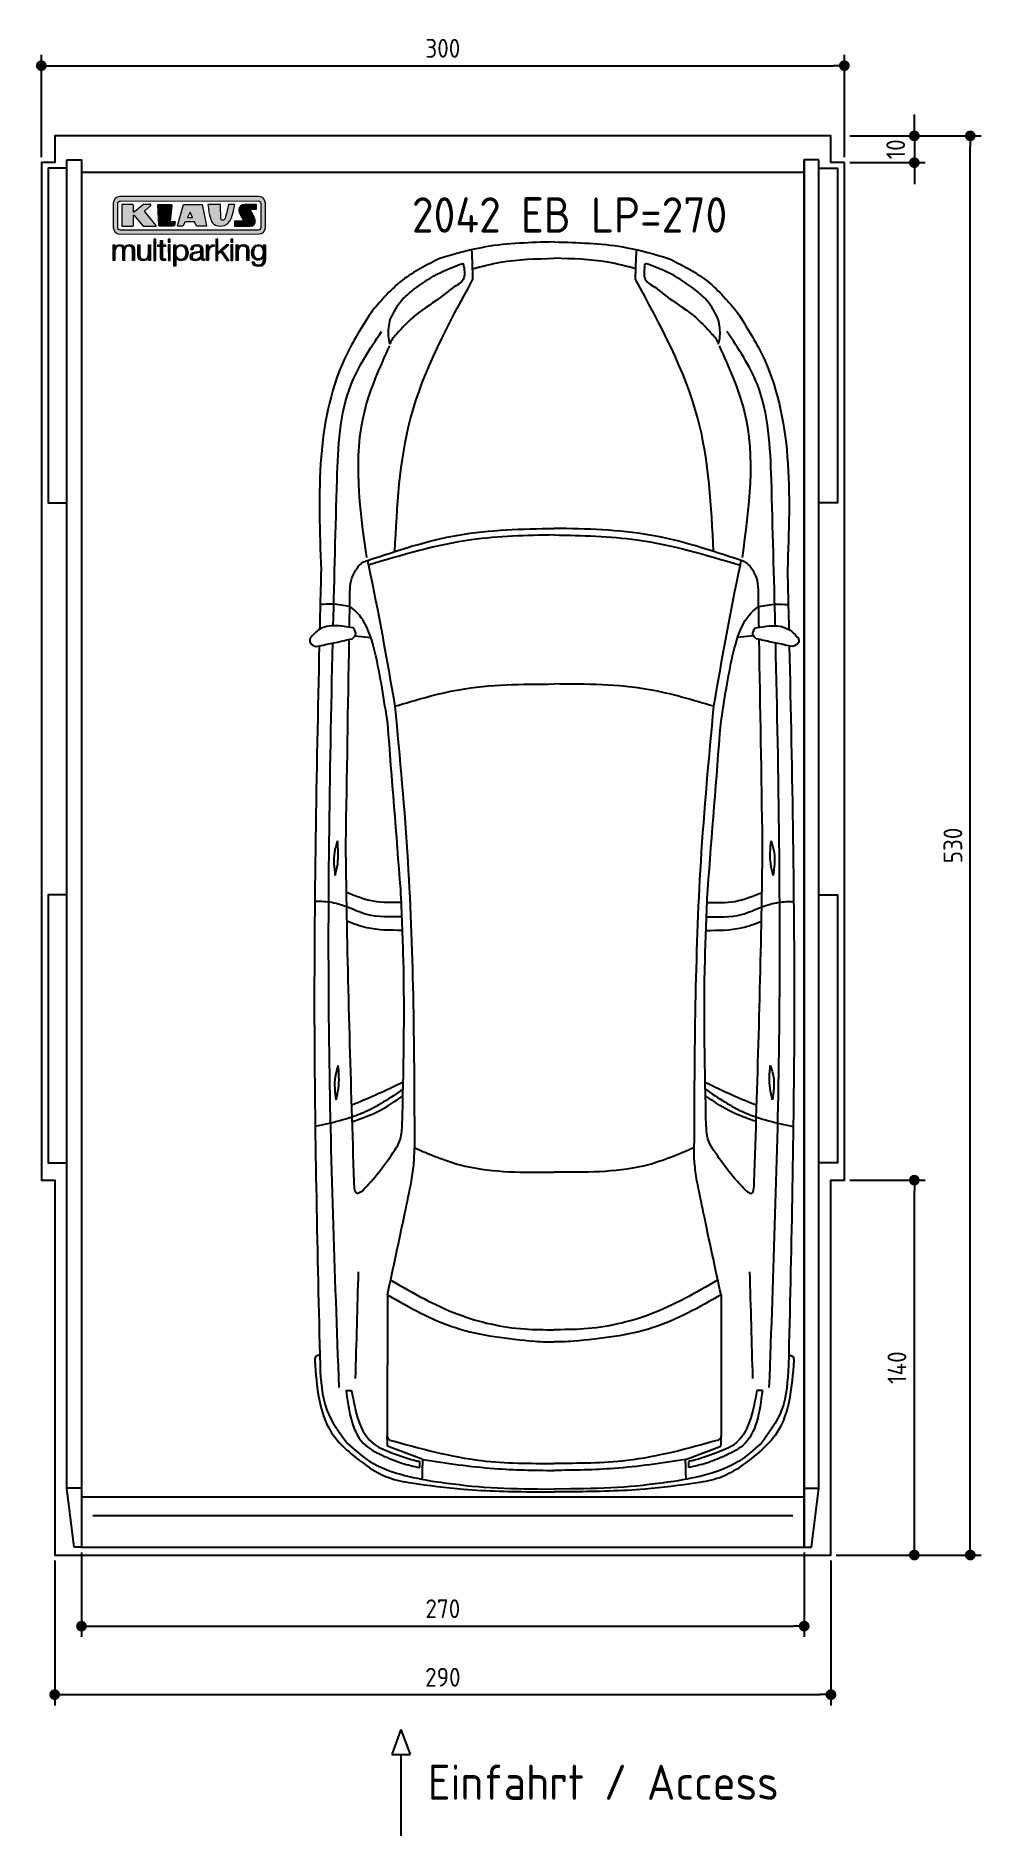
# Model space of a CAD drawing. Header units: millimetres. Extents: x -20 to 3511, y -1049 to 5673.
import ezdxf

# ---------------------------------------------------------------- set-up
doc = ezdxf.new("R2010")
doc.units = ezdxf.units.MM
for name, color, linetype in [('4', 3, 'Continuous'), ('5', 3, 'Continuous'), ('car', 1, 'Continuous'), ('Logo', 7, 'Continuous')]:
    doc.layers.add(name, color=color, linetype=linetype)
doc.styles.get("Standard").update_dxf_attribs({"font": 'ISOCP.SHX'})
doc.dimstyles.new('GEN-ISO', dxfattribs={"dimscale": 20, "dimtxt": 3.5, "dimasz": 2, "dimexe": 2, "dimexo": 1, "dimgap": 1.5, "dimtad": 1, "dimdec": 1, "dimdsep": 46, "dimtxsty": 'Standard', "dimblk": 'PUNKT', "dimcen": 2, "dimclrd": 256, "dimclre": 256, "dimclrt": 2, "dimadec": 0, "dimazin": 0, "dimtp": 0.1, "dimtm": 0.1, "dimtfac": 0.71, "dimtdec": 1, "dimtmove": 2, "dimatfit": 3, "dimldrblk": 'PUNKT', "dimfxl": 0, "dimtolj": 1, "dimarcsym": 0})

msp = doc.modelspace()

# ---------------------------------------------------------------- texts
for s, height, p in [('2042 EB LP=270', 132, (1384.36, 4938.68)), ('Einfahrt / Access', 131.25, (1443.89, -914.18))]:
    msp.add_text(s, height=height).set_placement(p)

# ---------------------------------------------------------------- blocks, each defined once
blk = doc.blocks.new('PUNKT')
at = {"layer": '4', "color": 0, "linetype": 'ByBlock'}
blk.add_line((-0.5, 0), (-1, 0), dxfattribs=at)
at = {"layer": '4', "color": 0, "linetype": 'ByBlock', "const_width": 0.5}
blk.add_lwpolyline([(-0.25, 0, 1), (0.25, 0, 1)], format="xyb", close=True, dxfattribs=at)
blk = doc.blocks.new('*D3')
at = {"layer": '5', "lineweight": -2}
for p, q in [((3020, 5300), (3510.6, 5300)), ((3470.6, 40), (3470.6, 5260)), ((2970, 0), (3510.6, 0))]:
    blk.add_line(p, q, dxfattribs=at)
at = {"layer": 'DEFPOINTS', "color": 0}
for p in [(3000, 5300), (3470.6, 5300), (2950, 0)]:
    blk.add_point(p, dxfattribs=at)
at = {"layer": '5', "lineweight": -2, "xscale": 40, "yscale": 40, "zscale": 40}
for p, rotation in [((3470.6, 5300), 90), ((3470.6, 0), 270)]:
    blk.add_blockref('PUNKT', p, dxfattribs=dict(at, rotation=rotation))
at = {"layer": '5', "color": 2, "insert": (3405.6, 2650), "char_height": 70, "attachment_point": 5, "rotation": 90}
blk.add_mtext('\\A1;530', dxfattribs=at)
blk = doc.blocks.new('*D4')
at = {"layer": '5', "lineweight": -2}
for p, q in [((50, -20), (50, -561.3)), ((2950, -20), (2950, -561.3)), ((90, -521.3), (2910, -521.3))]:
    blk.add_line(p, q, dxfattribs=at)
at = {"layer": 'DEFPOINTS', "color": 0}
for p in [(50, 0), (2950, 0), (2950, -521.3)]:
    blk.add_point(p, dxfattribs=at)
at = {"layer": '5', "lineweight": -2, "xscale": 40, "yscale": 40, "zscale": 40, "rotation": 180}
blk.add_blockref('PUNKT', (50, -521.3), dxfattribs=at)
at = {"layer": '5', "lineweight": -2, "xscale": 40, "yscale": 40, "zscale": 40}
blk.add_blockref('PUNKT', (2950, -521.3), dxfattribs=at)
at = {"layer": '5', "color": 2, "insert": (1500, -456.3), "char_height": 70, "attachment_point": 5}
blk.add_mtext('290', dxfattribs=at)
blk = doc.blocks.new('*D5')
at = {"layer": '5', "lineweight": -2}
for p, q in [((150, 10), (150, -305.5)), ((2850, 10), (2850, -305.5)), ((190, -265.5), (2810, -265.5))]:
    blk.add_line(p, q, dxfattribs=at)
at = {"layer": 'DEFPOINTS', "color": 0}
for p in [(150, 30), (2850, 30), (2850, -265.5)]:
    blk.add_point(p, dxfattribs=at)
at = {"layer": '5', "lineweight": -2, "xscale": 40, "yscale": 40, "zscale": 40, "rotation": 180}
blk.add_blockref('PUNKT', (150, -265.5), dxfattribs=at)
at = {"layer": '5', "lineweight": -2, "xscale": 40, "yscale": 40, "zscale": 40}
blk.add_blockref('PUNKT', (2850, -265.5), dxfattribs=at)
at = {"layer": '5', "color": 2, "insert": (1500, -200.5), "char_height": 70, "attachment_point": 5}
blk.add_mtext('270', dxfattribs=at)
blk = doc.blocks.new('*D6')
at = {"layer": '5', "lineweight": -2}
for p, q in [((3020, 1400), (3301.5, 1400)), ((3261.5, 40), (3261.5, 1360)), ((2970, 0), (3301.5, 0))]:
    blk.add_line(p, q, dxfattribs=at)
at = {"layer": 'DEFPOINTS', "color": 0}
for p in [(3000, 1400), (3261.5, 1400), (2950, 0)]:
    blk.add_point(p, dxfattribs=at)
at = {"layer": '5', "lineweight": -2, "xscale": 40, "yscale": 40, "zscale": 40}
for p, rotation in [((3261.5, 1400), 90), ((3261.5, 0), 270)]:
    blk.add_blockref('PUNKT', p, dxfattribs=dict(at, rotation=rotation))
at = {"layer": '5', "color": 2, "insert": (3196.5, 700), "char_height": 70, "attachment_point": 5, "rotation": 90}
blk.add_mtext('\\A1;140', dxfattribs=at)
blk = doc.blocks.new('*D7')
at = {"layer": '5', "lineweight": -2}
for p, q in [((0, 5220), (0, 5602.1)), ((3000, 5220), (3000, 5602.1)), ((40, 5562.1), (2960, 5562.1))]:
    blk.add_line(p, q, dxfattribs=at)
at = {"layer": 'DEFPOINTS', "color": 0}
for p in [(3000, 5562.1), (0, 5200), (3000, 5200)]:
    blk.add_point(p, dxfattribs=at)
at = {"layer": '5', "lineweight": -2, "xscale": 40, "yscale": 40, "zscale": 40, "rotation": 180}
blk.add_blockref('PUNKT', (0, 5562.1), dxfattribs=at)
at = {"layer": '5', "lineweight": -2, "xscale": 40, "yscale": 40, "zscale": 40}
blk.add_blockref('PUNKT', (3000, 5562.1), dxfattribs=at)
at = {"layer": '5', "color": 2, "insert": (1500, 5627.1), "char_height": 70, "attachment_point": 5}
blk.add_mtext('300', dxfattribs=at)
blk = doc.blocks.new('*D8')
at = {"layer": '5', "lineweight": -2}
for p, q in [((3261.5, 5340), (3261.5, 5380)), ((3020, 5300), (3301.5, 5300)), ((3261.5, 5300), (3261.5, 5200)), ((3020, 5200), (3301.5, 5200)), ((3261.5, 5160), (3261.5, 5120))]:
    blk.add_line(p, q, dxfattribs=at)
at = {"layer": 'DEFPOINTS', "color": 0}
for p in [(3000, 5300), (3000, 5200), (3261.5, 5200)]:
    blk.add_point(p, dxfattribs=at)
at = {"layer": '5', "lineweight": -2, "xscale": 40, "yscale": 40, "zscale": 40}
for p, rotation in [((3261.5, 5300), 270), ((3261.5, 5200), 90)]:
    blk.add_blockref('PUNKT', p, dxfattribs=dict(at, rotation=rotation))
at = {"layer": '5', "color": 2, "insert": (3191.9, 5250), "char_height": 70, "attachment_point": 5, "rotation": 90}
blk.add_mtext('\\A1;10', dxfattribs=at)
blk = doc.blocks.new('KLAUS')
at = {"layer": 'Logo'}
h = blk.add_hatch(color=8, dxfattribs=at)
h.dxf.hatch_style = 2
edge = h.paths.add_edge_path()
edge.add_spline(control_points=[(3.6, 29.09), (2.88, 29.09), (2.3, 28.51), (2.3, 27.8), (2.3, 27.8), (2.3, 16.11), (2.3, 16.11), (2.3, 15.39), (2.88, 14.81), (3.6, 14.81), (3.6, 14.81), (71.16, 14.81), (71.16, 14.81), (71.88, 14.81), (72.46, 15.39), (72.46, 16.11), (72.46, 16.11), (72.46, 27.8), (72.46, 27.8), (72.46, 28.51), (71.88, 29.09), (71.16, 29.09), (71.16, 29.09), (3.6, 29.09), (3.6, 29.09), (3.6, 29.09), (3.6, 29.09), (3.6, 29.09)], knot_values=[0, 0, 0, 0, 1, 1, 1, 2, 2, 2, 3, 3, 3, 4, 4, 4, 5, 5, 5, 6, 6, 6, 7, 7, 7, 8, 8, 8, 9, 9, 9, 9], degree=3, periodic=0)
edge = h.paths.add_edge_path()
edge.add_spline(control_points=[(3.35, 31.23), (3.35, 31.23), (71.47, 31.23), (71.47, 31.23), (73.26, 31.23), (74.71, 29.77), (74.71, 27.99), (74.71, 27.99), (74.71, 16.17), (74.71, 16.17), (74.71, 14.38), (73.26, 12.93), (71.47, 12.93), (71.47, 12.93), (3.35, 12.93), (3.35, 12.93), (1.56, 12.93), (0.11, 14.38), (0.11, 16.17), (0.11, 16.17), (0.11, 27.99), (0.11, 27.99), (0.11, 29.77), (1.56, 31.23), (3.35, 31.23), (3.35, 31.23), (3.35, 31.23), (3.35, 31.23)], knot_values=[0, 0, 0, 0, 1, 1, 1, 2, 2, 2, 3, 3, 3, 4, 4, 4, 5, 5, 5, 6, 6, 6, 7, 7, 7, 8, 8, 8, 9, 9, 9, 9], degree=3, periodic=0)
h = blk.add_hatch(color=8, dxfattribs=at)
h.dxf.hatch_style = 2
edge = h.paths.add_edge_path()
edge.add_spline(control_points=[(4.5, 27.33), (4.5, 27.33), (9.7, 27.33), (9.7, 27.33), (9.84, 27.33), (9.96, 27.22), (9.96, 27.08), (9.96, 27.08), (9.96, 23.69), (9.96, 23.69), (9.96, 23.69), (9.94, 23.64), (10.04, 23.59), (10.14, 23.53), (10.2, 23.57), (10.2, 23.57), (10.2, 23.57), (10.51, 23.75), (10.51, 23.75), (10.51, 23.75), (14.94, 27.33), (14.94, 27.33), (14.94, 27.33), (18.41, 27.33), (18.41, 27.33), (18.41, 27.33), (18.49, 27.33), (18.56, 27.2), (18.65, 27.04), (18.53, 26.91), (18.53, 26.91), (18.53, 26.91), (15.49, 24.11), (15.49, 24.11), (15.49, 24.11), (21.14, 17.06), (21.14, 17.06), (21.14, 17.06), (21.13, 16.91), (21.13, 16.91), (21.08, 16.84), (20.99, 16.82), (20.99, 16.82), (20.99, 16.82), (14.7, 16.82), (14.7, 16.82), (14.7, 16.82), (10.26, 22.17), (10.26, 22.17), (10.26, 22.17), (10.19, 22.24), (10.08, 22.21), (9.97, 22.18), (9.96, 22.11), (9.96, 22.11), (9.96, 22.11), (9.96, 17.08), (9.96, 17.08), (9.96, 16.94), (9.84, 16.82), (9.7, 16.82), (9.7, 16.82), (4.5, 16.82), (4.5, 16.82), (4.36, 16.82), (4.25, 16.94), (4.25, 17.08), (4.25, 17.08), (4.25, 27.08), (4.25, 27.08), (4.25, 27.22), (4.36, 27.33), (4.5, 27.33), (4.5, 27.33), (4.5, 27.33), (4.5, 27.33)], knot_values=[0, 0, 0, 0, 1, 1, 1, 2, 2, 2, 3, 3, 3, 4, 4, 4, 5, 5, 5, 6, 6, 6, 7, 7, 7, 8, 8, 8, 9, 9, 9, 10, 10, 10, 11, 11, 11, 12, 12, 12, 13, 13, 13, 14, 14, 14, 15, 15, 15, 16, 16, 16, 17, 17, 17, 18, 18, 18, 19, 19, 19, 20, 20, 20, 21, 21, 21, 22, 22, 22, 23, 23, 23, 24, 24, 24, 25, 25, 25, 25], degree=3, periodic=0)
h = blk.add_hatch(color=8, dxfattribs=at)
h.dxf.hatch_style = 2
h.paths.add_polyline_path([(22.42, 17.06), (21.97, 27.15), (22.24, 27.33), (28.55, 27.33), (28.86, 26.97), (28.01, 19.08), (30.26, 19.07), (30.44, 18.95), (30.08, 16.95), (29.49, 16.82), (22.6, 16.82)])
h = blk.add_hatch(color=8, dxfattribs=at)
h.paths.add_polyline_path([(36.52, 21.01), (38.93, 21.01), (37.87, 23.57)])
h.paths.add_polyline_path([(34.52, 27.33), (43.65, 27.33), (45.76, 16.94), (45.57, 16.82), (40.83, 16.82), (39.89, 18.95), (35.42, 18.95), (34.27, 16.82), (31.78, 16.82), (31.66, 17)])
h = blk.add_hatch(color=8, dxfattribs=at)
h.dxf.hatch_style = 2
edge = h.paths.add_edge_path()
edge.add_spline(control_points=[(52.69, 27.32), (52.69, 27.32), (52.88, 20.14), (52.88, 20.14), (53.01, 19.89), (53.2, 19.77), (53.43, 19.71), (53.91, 19.59), (54.43, 19.57), (54.64, 20.03), (55.23, 21.34), (56.27, 25.45), (56.6, 27.33), (56.6, 27.33), (59.77, 27.33), (59.77, 27.33), (58.77, 23.9), (58.56, 16.82), (52.63, 16.76), (48.72, 16.72), (48.01, 19.35), (47.27, 22.24), (46.89, 23.68), (46.54, 27.33), (46.54, 27.33), (46.54, 27.33), (52.69, 27.32), (52.69, 27.32), (52.69, 27.32), (52.69, 27.32), (52.69, 27.32)], knot_values=[0, 0, 0, 0, 1, 1, 1, 2, 2, 2, 3, 3, 3, 4, 4, 4, 5, 5, 5, 6, 6, 6, 7, 7, 7, 8, 8, 8, 9, 9, 9, 10, 10, 10, 10], degree=3, periodic=0)
h = blk.add_hatch(color=8, dxfattribs=at)
h.dxf.hatch_style = 2
edge = h.paths.add_edge_path()
edge.add_spline(control_points=[(64.46, 27.33), (64.46, 27.33), (70.31, 27.33), (70.31, 27.33), (70.31, 26.52), (70.31, 26.02), (70.31, 25.12), (70.31, 25.12), (67.3, 25.12), (67.3, 25.12), (67.24, 25.04), (67.25, 25.11), (67.25, 24.91), (67.25, 24.88), (69.73, 20.38), (69.73, 19.57), (69.73, 16.4), (67.22, 16.81), (65.9, 16.82), (65.9, 16.82), (59.59, 16.82), (59.59, 16.82), (59.59, 17.76), (59.59, 18.23), (59.59, 19.14), (59.59, 19.14), (63.75, 19.14), (63.75, 19.14), (63.82, 19.22), (63.81, 19.11), (63.81, 19.31), (63.81, 20.32), (61.58, 23.06), (61.58, 24.63), (61.58, 26.33), (62.83, 27.34), (64.46, 27.33), (64.46, 27.33), (64.46, 27.33), (64.46, 27.33)], knot_values=[0, 0, 0, 0, 1, 1, 1, 2, 2, 2, 3, 3, 3, 4, 4, 4, 5, 5, 5, 6, 6, 6, 7, 7, 7, 8, 8, 8, 9, 9, 9, 10, 10, 10, 11, 11, 11, 12, 12, 12, 13, 13, 13, 13], degree=3, periodic=0)
h = blk.add_hatch(color=30, dxfattribs=at)
h.dxf.hatch_style = 2
h.paths.add_polyline_path([(20.07, 0), (20.99, 0), (20.99, 10.45), (20.07, 10.45)])
h = blk.add_hatch(color=30, dxfattribs=at)
h.dxf.hatch_style = 2
edge = h.paths.add_edge_path()
edge.add_spline(control_points=[(24.22, 9.82), (24.22, 9.82), (23.3, 9.82), (23.3, 9.82), (23.3, 9.82), (23.3, 7.55), (23.3, 7.55), (23.3, 7.55), (21.98, 7.55), (21.98, 7.55), (21.98, 7.55), (21.98, 6.78), (21.98, 6.78), (21.98, 6.78), (23.3, 6.78), (23.3, 6.78), (23.3, 6.78), (23.3, 1.61), (23.3, 1.61), (23.28, 0.32), (23.71, -0.09), (24.94, -0.09), (25.22, -0.09), (25.48, -0.06), (25.76, -0.06), (25.76, -0.06), (25.76, 0.73), (25.76, 0.73), (25.5, 0.7), (25.23, 0.69), (24.97, 0.69), (24.31, 0.73), (24.22, 1.08), (24.22, 1.68), (24.22, 1.68), (24.22, 6.78), (24.22, 6.78), (24.22, 6.78), (25.76, 6.78), (25.76, 6.78), (25.76, 6.78), (25.76, 7.55), (25.76, 7.55), (25.76, 7.55), (24.22, 7.55), (24.22, 7.55), (24.22, 7.55), (24.22, 9.82), (24.22, 9.82), (24.22, 9.82), (24.22, 9.82), (24.22, 9.82)], knot_values=[0, 0, 0, 0, 1, 1, 1, 2, 2, 2, 3, 3, 3, 4, 4, 4, 5, 5, 5, 6, 6, 6, 7, 7, 7, 8, 8, 8, 9, 9, 9, 10, 10, 10, 11, 11, 11, 12, 12, 12, 13, 13, 13, 14, 14, 14, 15, 15, 15, 16, 16, 16, 17, 17, 17, 17], degree=3, periodic=0)
h = blk.add_hatch(color=30, dxfattribs=at)
h.paths.add_polyline_path([(27.1, 0), (28.03, 0), (28.03, 7.55), (27.1, 7.55)])
h.paths.add_polyline_path([(27.1, 8.98), (28.03, 8.98), (28.03, 10.45), (27.1, 10.45)])
h = blk.add_hatch(color=30, dxfattribs=at)
h.dxf.hatch_style = 2
h.paths.add_polyline_path([(50.4, 0), (51.32, 0), (51.32, 2.87), (52.82, 4.11), (55.8, 0), (56.96, 0), (53.52, 4.76), (56.74, 7.55), (55.51, 7.55), (51.32, 3.89), (51.32, 10.45), (50.4, 10.45)])
h = blk.add_hatch(color=30, dxfattribs=at)
h.paths.add_polyline_path([(57.74, 0), (58.66, 0), (58.66, 7.55), (57.74, 7.55)])
h.paths.add_polyline_path([(57.74, 8.98), (58.66, 8.98), (58.66, 10.45), (57.74, 10.45)])
h = blk.add_hatch(color=30, dxfattribs=at)
h.dxf.hatch_style = 2
edge = h.paths.add_edge_path()
edge.add_spline(control_points=[(0, 0), (0, 0), (0.92, 0), (0.92, 0), (0.92, 0), (0.92, 4.22), (0.92, 4.22), (0.94, 5.8), (1.58, 7), (3.18, 7), (4.35, 7), (4.77, 6.15), (4.76, 5.12), (4.76, 5.12), (4.76, 0), (4.76, 0), (4.76, 0), (5.68, 0), (5.68, 0), (5.68, 0), (5.68, 4.27), (5.68, 4.27), (5.68, 5.68), (6.14, 7), (7.73, 7), (9.05, 7), (9.52, 6.32), (9.52, 5.08), (9.52, 5.08), (9.52, 0), (9.52, 0), (9.52, 0), (10.44, 0), (10.44, 0), (10.44, 0), (10.44, 5.12), (10.44, 5.12), (10.44, 6.91), (9.59, 7.77), (7.94, 7.77), (6.94, 7.77), (5.99, 7.29), (5.54, 6.3), (5.26, 7.29), (4.36, 7.77), (3.37, 7.77), (2.17, 7.77), (1.38, 7.19), (0.89, 6.28), (0.89, 6.28), (0.85, 6.28), (0.85, 6.28), (0.85, 6.28), (0.85, 7.55), (0.85, 7.55), (0.85, 7.55), (0, 7.55), (0, 7.55), (0, 7.55), (0, 0), (0, 0), (0, 0), (0, 0), (0, 0)], knot_values=[0, 0, 0, 0, 1, 1, 1, 2, 2, 2, 3, 3, 3, 4, 4, 4, 5, 5, 5, 6, 6, 6, 7, 7, 7, 8, 8, 8, 9, 9, 9, 10, 10, 10, 11, 11, 11, 12, 12, 12, 13, 13, 13, 14, 14, 14, 15, 15, 15, 16, 16, 16, 17, 17, 17, 18, 18, 18, 19, 19, 19, 20, 20, 20, 21, 21, 21, 21], degree=3, periodic=0)
h = blk.add_hatch(color=30, dxfattribs=at)
h.dxf.hatch_style = 2
edge = h.paths.add_edge_path()
edge.add_spline(control_points=[(18.31, 7.55), (18.31, 7.55), (17.39, 7.55), (17.39, 7.55), (17.39, 7.55), (17.39, 3.59), (17.39, 3.59), (17.39, 2.05), (16.7, 0.56), (15.12, 0.56), (13.66, 0.56), (13.15, 1.27), (13.1, 2.64), (13.1, 2.64), (13.1, 7.55), (13.1, 7.55), (13.1, 7.55), (12.18, 7.55), (12.18, 7.55), (12.18, 7.55), (12.18, 2.65), (12.18, 2.65), (12.18, 0.89), (12.93, -0.22), (14.83, -0.22), (15.96, -0.22), (16.95, 0.35), (17.44, 1.36), (17.44, 1.36), (17.47, 1.36), (17.47, 1.36), (17.47, 1.36), (17.47, 0), (17.47, 0), (17.47, 0), (18.31, 0), (18.31, 0), (18.31, 0), (18.31, 7.55), (18.31, 7.55), (18.31, 7.55), (18.31, 7.55), (18.31, 7.55)], knot_values=[0, 0, 0, 0, 1, 1, 1, 2, 2, 2, 3, 3, 3, 4, 4, 4, 5, 5, 5, 6, 6, 6, 7, 7, 7, 8, 8, 8, 9, 9, 9, 10, 10, 10, 11, 11, 11, 12, 12, 12, 13, 13, 13, 14, 14, 14, 14], degree=3, periodic=0)
h = blk.add_hatch(color=30, dxfattribs=at)
edge = h.paths.add_edge_path()
edge.add_spline(control_points=[(35.84, 3.78), (35.84, 2.21), (35.12, 0.56), (33.37, 0.56), (31.4, 0.56), (30.72, 2.21), (30.72, 3.78), (30.72, 5.49), (31.33, 7), (33.37, 7), (35.12, 7), (35.84, 5.34), (35.84, 3.78), (35.84, 3.78), (35.84, 3.78), (35.84, 3.78)], knot_values=[0, 0, 0, 0, 1, 1, 1, 2, 2, 2, 3, 3, 3, 4, 4, 4, 5, 5, 5, 5], degree=3, periodic=0)
edge = h.paths.add_edge_path()
edge.add_spline(control_points=[(29.79, -2.8), (29.79, -2.8), (30.72, -2.8), (30.72, -2.8), (30.72, -2.8), (30.72, 1.43), (30.72, 1.43), (30.72, 1.43), (30.74, 1.43), (30.74, 1.43), (31.14, 0.35), (32.24, -0.22), (33.37, -0.22), (35.66, -0.22), (36.76, 1.64), (36.76, 3.78), (36.76, 5.91), (35.66, 7.77), (33.37, 7.77), (32.15, 7.77), (31.1, 7.14), (30.67, 6.12), (30.67, 6.12), (30.64, 6.12), (30.64, 6.12), (30.64, 6.12), (30.64, 7.55), (30.64, 7.55), (30.64, 7.55), (29.79, 7.55), (29.79, 7.55), (29.79, 7.55), (29.79, -2.8), (29.79, -2.8), (29.79, -2.8), (29.79, -2.8), (29.79, -2.8)], knot_values=[0, 0, 0, 0, 1, 1, 1, 2, 2, 2, 3, 3, 3, 4, 4, 4, 5, 5, 5, 6, 6, 6, 7, 7, 7, 8, 8, 8, 9, 9, 9, 10, 10, 10, 11, 11, 11, 12, 12, 12, 12], degree=3, periodic=0)
h = blk.add_hatch(color=30, dxfattribs=at)
edge = h.paths.add_edge_path()
edge.add_spline(control_points=[(43.03, 2.93), (43.04, 1.45), (41.8, 0.56), (40.39, 0.56), (39.53, 0.56), (38.71, 1.13), (38.71, 2.05), (38.71, 3.53), (40.66, 3.51), (42.22, 3.79), (42.47, 3.84), (42.88, 3.91), (43, 4.13), (43, 4.13), (43.03, 4.13), (43.03, 4.13), (43.03, 4.13), (43.03, 2.93), (43.03, 2.93), (43.03, 2.93), (43.03, 2.93), (43.03, 2.93)], knot_values=[0, 0, 0, 0, 1, 1, 1, 2, 2, 2, 3, 3, 3, 4, 4, 4, 5, 5, 5, 6, 6, 6, 7, 7, 7, 7], degree=3, periodic=0)
edge = h.paths.add_edge_path()
edge.add_spline(control_points=[(39.03, 5.24), (39.06, 6.47), (39.91, 7), (41.05, 7), (42.14, 7), (43.03, 6.69), (43.03, 5.45), (43.03, 4.61), (42.6, 4.51), (41.84, 4.42), (39.85, 4.19), (37.79, 4.11), (37.79, 1.99), (37.79, 0.47), (38.93, -0.22), (40.32, -0.22), (41.77, -0.22), (42.43, 0.34), (43.07, 1.32), (43.07, 1.32), (43.1, 1.32), (43.1, 1.32), (43.1, 0.53), (43.25, 0), (44.19, 0), (44.43, 0), (44.58, 0.01), (44.79, 0.06), (44.79, 0.06), (44.79, 0.83), (44.79, 0.83), (44.71, 0.81), (44.6, 0.78), (44.49, 0.78), (44.13, 0.78), (43.95, 0.98), (43.95, 1.33), (43.95, 1.33), (43.95, 5.34), (43.95, 5.34), (43.95, 7.36), (42.5, 7.77), (41.17, 7.77), (39.44, 7.77), (38.2, 7.01), (38.11, 5.24), (38.11, 5.24), (39.03, 5.24), (39.03, 5.24), (39.03, 5.24), (39.03, 5.24), (39.03, 5.24)], knot_values=[0, 0, 0, 0, 1, 1, 1, 2, 2, 2, 3, 3, 3, 4, 4, 4, 5, 5, 5, 6, 6, 6, 7, 7, 7, 8, 8, 8, 9, 9, 9, 10, 10, 10, 11, 11, 11, 12, 12, 12, 13, 13, 13, 14, 14, 14, 15, 15, 15, 16, 16, 16, 17, 17, 17, 17], degree=3, periodic=0)
h = blk.add_hatch(color=30, dxfattribs=at)
h.dxf.hatch_style = 2
edge = h.paths.add_edge_path()
edge.add_spline(control_points=[(45.79, 0), (45.79, 0), (46.71, 0), (46.71, 0), (46.71, 0), (46.71, 4.03), (46.71, 4.03), (46.71, 5.59), (47.85, 6.82), (49.52, 6.73), (49.52, 6.73), (49.52, 7.66), (49.52, 7.66), (48.16, 7.72), (47.14, 7), (46.67, 5.78), (46.67, 5.78), (46.64, 5.78), (46.64, 5.78), (46.64, 5.78), (46.64, 7.55), (46.64, 7.55), (46.64, 7.55), (45.79, 7.55), (45.79, 7.55), (45.79, 7.55), (45.79, 0), (45.79, 0), (45.79, 0), (45.79, 0), (45.79, 0)], knot_values=[0, 0, 0, 0, 1, 1, 1, 2, 2, 2, 3, 3, 3, 4, 4, 4, 5, 5, 5, 6, 6, 6, 7, 7, 7, 8, 8, 8, 9, 9, 9, 10, 10, 10, 10], degree=3, periodic=0)
h = blk.add_hatch(color=30, dxfattribs=at)
h.dxf.hatch_style = 2
edge = h.paths.add_edge_path()
edge.add_spline(control_points=[(60.41, 0), (60.41, 0), (61.33, 0), (61.33, 0), (61.33, 0), (61.33, 4.41), (61.33, 4.41), (61.36, 5.89), (62.24, 7), (63.7, 7), (65.2, 7), (65.62, 6.02), (65.62, 4.71), (65.62, 4.71), (65.62, 0), (65.62, 0), (65.62, 0), (66.54, 0), (66.54, 0), (66.54, 0), (66.54, 4.86), (66.54, 4.86), (66.54, 6.66), (65.9, 7.77), (63.78, 7.77), (62.71, 7.77), (61.7, 7.16), (61.36, 6.25), (61.36, 6.25), (61.33, 6.25), (61.33, 6.25), (61.33, 6.25), (61.33, 7.55), (61.33, 7.55), (61.33, 7.55), (60.41, 7.55), (60.41, 7.55), (60.41, 7.55), (60.41, 0), (60.41, 0), (60.41, 0), (60.41, 0), (60.41, 0)], knot_values=[0, 0, 0, 0, 1, 1, 1, 2, 2, 2, 3, 3, 3, 4, 4, 4, 5, 5, 5, 6, 6, 6, 7, 7, 7, 8, 8, 8, 9, 9, 9, 10, 10, 10, 11, 11, 11, 12, 12, 12, 13, 13, 13, 14, 14, 14, 14], degree=3, periodic=0)
h = blk.add_hatch(color=30, dxfattribs=at)
edge = h.paths.add_edge_path()
edge.add_spline(control_points=[(71.32, 0.86), (69.62, 0.86), (68.83, 2.34), (68.83, 3.86), (68.83, 5.43), (69.56, 7), (71.32, 7), (73.06, 7), (73.75, 5.34), (73.75, 3.86), (73.75, 2.33), (72.91, 0.86), (71.32, 0.86), (71.32, 0.86), (71.32, 0.86), (71.32, 0.86)], knot_values=[0, 0, 0, 0, 1, 1, 1, 2, 2, 2, 3, 3, 3, 4, 4, 4, 5, 5, 5, 5], degree=3, periodic=0)
edge = h.paths.add_edge_path()
edge.add_spline(control_points=[(74.67, 7.55), (74.67, 7.55), (73.75, 7.55), (73.75, 7.55), (73.75, 7.55), (73.75, 6.25), (73.75, 6.25), (73.75, 6.25), (73.72, 6.25), (73.72, 6.25), (73.35, 7.09), (72.41, 7.77), (71.32, 7.77), (69.13, 7.77), (67.9, 6.05), (67.9, 3.97), (67.9, 1.82), (68.9, 0.09), (71.32, 0.09), (72.4, 0.09), (73.29, 0.72), (73.72, 1.64), (73.72, 1.64), (73.75, 1.64), (73.75, 1.64), (73.75, 1.64), (73.75, 0.61), (73.75, 0.61), (73.75, -1.23), (73.01, -2.24), (71.32, -2.24), (70.29, -2.24), (69.31, -1.85), (69.1, -0.73), (69.1, -0.73), (68.18, -0.73), (68.18, -0.73), (68.31, -2.34), (69.81, -3.02), (71.32, -3.02), (73.79, -3.02), (74.65, -1.64), (74.67, 0.61), (74.67, 0.61), (74.67, 7.55), (74.67, 7.55), (74.67, 7.55), (74.67, 7.55), (74.67, 7.55)], knot_values=[0, 0, 0, 0, 1, 1, 1, 2, 2, 2, 3, 3, 3, 4, 4, 4, 5, 5, 5, 6, 6, 6, 7, 7, 7, 8, 8, 8, 9, 9, 9, 10, 10, 10, 11, 11, 11, 12, 12, 12, 13, 13, 13, 14, 14, 14, 15, 15, 15, 16, 16, 16, 16], degree=3, periodic=0)
at = {"layer": 'Logo', "lineweight": 0}
for points in [[(22.42, 17.06), (21.97, 27.15), (22.24, 27.33), (28.55, 27.33), (28.86, 26.97), (28.01, 19.08), (30.26, 19.07), (30.44, 18.95), (30.08, 16.95), (29.49, 16.82), (22.6, 16.82), (22.42, 17.06), (22.42, 17.06)], [(34.52, 27.33), (43.65, 27.33), (45.76, 16.94), (45.57, 16.82), (40.83, 16.82), (39.89, 18.95), (35.42, 18.95), (34.27, 16.82), (31.78, 16.82), (31.66, 17), (34.52, 27.33), (34.52, 27.33)], [(36.52, 21.01), (38.93, 21.01), (37.87, 23.57), (36.52, 21.01), (36.52, 21.01)], [(20.07, 0), (20.99, 0), (20.99, 10.45), (20.07, 10.45), (20.07, 0), (20.07, 0)], [(27.1, 8.98), (28.03, 8.98), (28.03, 10.45), (27.1, 10.45), (27.1, 8.98), (27.1, 8.98)], [(50.4, 0), (51.32, 0), (51.32, 2.87), (52.82, 4.11), (55.8, 0), (56.96, 0), (53.52, 4.76), (56.74, 7.55), (55.51, 7.55), (51.32, 3.89), (51.32, 10.45), (50.4, 10.45), (50.4, 0), (50.4, 0)], [(57.74, 8.98), (58.66, 8.98), (58.66, 10.45), (57.74, 10.45), (57.74, 8.98), (57.74, 8.98)], [(27.1, 0), (28.03, 0), (28.03, 7.55), (27.1, 7.55), (27.1, 0), (27.1, 0)], [(57.74, 0), (58.66, 0), (58.66, 7.55), (57.74, 7.55), (57.74, 0), (57.74, 0)]]:
    blk.add_lwpolyline(points, dxfattribs=at)
for points, knots in [([(3.35, 31.23), (3.35, 31.23), (71.47, 31.23), (71.47, 31.23), (73.26, 31.23), (74.71, 29.77), (74.71, 27.99), (74.71, 27.99), (74.71, 16.17), (74.71, 16.17), (74.71, 14.38), (73.26, 12.93), (71.47, 12.93), (71.47, 12.93), (3.35, 12.93), (3.35, 12.93), (1.56, 12.93), (0.11, 14.38), (0.11, 16.17), (0.11, 16.17), (0.11, 27.99), (0.11, 27.99), (0.11, 29.77), (1.56, 31.23), (3.35, 31.23), (3.35, 31.23), (3.35, 31.23), (3.35, 31.23)], [0, 0, 0, 0, 1, 1, 1, 2, 2, 2, 3, 3, 3, 4, 4, 4, 5, 5, 5, 6, 6, 6, 7, 7, 7, 8, 8, 8, 9, 9, 9, 9]), ([(3.6, 29.09), (2.88, 29.09), (2.3, 28.51), (2.3, 27.8), (2.3, 27.8), (2.3, 16.11), (2.3, 16.11), (2.3, 15.39), (2.88, 14.81), (3.6, 14.81), (3.6, 14.81), (71.16, 14.81), (71.16, 14.81), (71.88, 14.81), (72.46, 15.39), (72.46, 16.11), (72.46, 16.11), (72.46, 27.8), (72.46, 27.8), (72.46, 28.51), (71.88, 29.09), (71.16, 29.09), (71.16, 29.09), (3.6, 29.09), (3.6, 29.09), (3.6, 29.09), (3.6, 29.09), (3.6, 29.09)], [0, 0, 0, 0, 1, 1, 1, 2, 2, 2, 3, 3, 3, 4, 4, 4, 5, 5, 5, 6, 6, 6, 7, 7, 7, 8, 8, 8, 9, 9, 9, 9]), ([(4.5, 27.33), (4.5, 27.33), (9.7, 27.33), (9.7, 27.33), (9.84, 27.33), (9.96, 27.22), (9.96, 27.08), (9.96, 27.08), (9.96, 23.69), (9.96, 23.69), (9.96, 23.69), (9.94, 23.64), (10.04, 23.59), (10.14, 23.53), (10.2, 23.57), (10.2, 23.57), (10.2, 23.57), (10.51, 23.75), (10.51, 23.75), (10.51, 23.75), (14.94, 27.33), (14.94, 27.33), (14.94, 27.33), (18.41, 27.33), (18.41, 27.33), (18.41, 27.33), (18.49, 27.33), (18.56, 27.2), (18.65, 27.04), (18.53, 26.91), (18.53, 26.91), (18.53, 26.91), (15.49, 24.11), (15.49, 24.11), (15.49, 24.11), (21.14, 17.06), (21.14, 17.06), (21.14, 17.06), (21.13, 16.91), (21.13, 16.91), (21.08, 16.84), (20.99, 16.82), (20.99, 16.82), (20.99, 16.82), (14.7, 16.82), (14.7, 16.82), (14.7, 16.82), (10.26, 22.17), (10.26, 22.17), (10.26, 22.17), (10.19, 22.24), (10.08, 22.21), (9.97, 22.18), (9.96, 22.11), (9.96, 22.11), (9.96, 22.11), (9.96, 17.08), (9.96, 17.08), (9.96, 16.94), (9.84, 16.82), (9.7, 16.82), (9.7, 16.82), (4.5, 16.82), (4.5, 16.82), (4.36, 16.82), (4.25, 16.94), (4.25, 17.08), (4.25, 17.08), (4.25, 27.08), (4.25, 27.08), (4.25, 27.22), (4.36, 27.33), (4.5, 27.33), (4.5, 27.33), (4.5, 27.33), (4.5, 27.33)], [0, 0, 0, 0, 1, 1, 1, 2, 2, 2, 3, 3, 3, 4, 4, 4, 5, 5, 5, 6, 6, 6, 7, 7, 7, 8, 8, 8, 9, 9, 9, 10, 10, 10, 11, 11, 11, 12, 12, 12, 13, 13, 13, 14, 14, 14, 15, 15, 15, 16, 16, 16, 17, 17, 17, 18, 18, 18, 19, 19, 19, 20, 20, 20, 21, 21, 21, 22, 22, 22, 23, 23, 23, 24, 24, 24, 25, 25, 25, 25]), ([(52.69, 27.32), (52.69, 27.32), (52.88, 20.14), (52.88, 20.14), (53.01, 19.89), (53.2, 19.77), (53.43, 19.71), (53.91, 19.59), (54.43, 19.57), (54.64, 20.03), (55.23, 21.34), (56.27, 25.45), (56.6, 27.33), (56.6, 27.33), (59.77, 27.33), (59.77, 27.33), (58.77, 23.9), (58.56, 16.82), (52.63, 16.76), (48.72, 16.72), (48.01, 19.35), (47.27, 22.24), (46.89, 23.68), (46.54, 27.33), (46.54, 27.33), (46.54, 27.33), (52.69, 27.32), (52.69, 27.32), (52.69, 27.32), (52.69, 27.32), (52.69, 27.32)], [0, 0, 0, 0, 1, 1, 1, 2, 2, 2, 3, 3, 3, 4, 4, 4, 5, 5, 5, 6, 6, 6, 7, 7, 7, 8, 8, 8, 9, 9, 9, 10, 10, 10, 10]), ([(64.46, 27.33), (64.46, 27.33), (70.31, 27.33), (70.31, 27.33), (70.31, 26.52), (70.31, 26.02), (70.31, 25.12), (70.31, 25.12), (67.3, 25.12), (67.3, 25.12), (67.24, 25.04), (67.25, 25.11), (67.25, 24.91), (67.25, 24.88), (69.73, 20.38), (69.73, 19.57), (69.73, 16.4), (67.22, 16.81), (65.9, 16.82), (65.9, 16.82), (59.59, 16.82), (59.59, 16.82), (59.59, 17.76), (59.59, 18.23), (59.59, 19.14), (59.59, 19.14), (63.75, 19.14), (63.75, 19.14), (63.82, 19.22), (63.81, 19.11), (63.81, 19.31), (63.81, 20.32), (61.58, 23.06), (61.58, 24.63), (61.58, 26.33), (62.83, 27.34), (64.46, 27.33), (64.46, 27.33), (64.46, 27.33), (64.46, 27.33)], [0, 0, 0, 0, 1, 1, 1, 2, 2, 2, 3, 3, 3, 4, 4, 4, 5, 5, 5, 6, 6, 6, 7, 7, 7, 8, 8, 8, 9, 9, 9, 10, 10, 10, 11, 11, 11, 12, 12, 12, 13, 13, 13, 13]), ([(24.22, 9.82), (24.22, 9.82), (23.3, 9.82), (23.3, 9.82), (23.3, 9.82), (23.3, 7.55), (23.3, 7.55), (23.3, 7.55), (21.98, 7.55), (21.98, 7.55), (21.98, 7.55), (21.98, 6.78), (21.98, 6.78), (21.98, 6.78), (23.3, 6.78), (23.3, 6.78), (23.3, 6.78), (23.3, 1.61), (23.3, 1.61), (23.28, 0.32), (23.71, -0.09), (24.94, -0.09), (25.22, -0.09), (25.48, -0.06), (25.76, -0.06), (25.76, -0.06), (25.76, 0.73), (25.76, 0.73), (25.5, 0.7), (25.23, 0.69), (24.97, 0.69), (24.31, 0.73), (24.22, 1.08), (24.22, 1.68), (24.22, 1.68), (24.22, 6.78), (24.22, 6.78), (24.22, 6.78), (25.76, 6.78), (25.76, 6.78), (25.76, 6.78), (25.76, 7.55), (25.76, 7.55), (25.76, 7.55), (24.22, 7.55), (24.22, 7.55), (24.22, 7.55), (24.22, 9.82), (24.22, 9.82), (24.22, 9.82), (24.22, 9.82), (24.22, 9.82)], [0, 0, 0, 0, 1, 1, 1, 2, 2, 2, 3, 3, 3, 4, 4, 4, 5, 5, 5, 6, 6, 6, 7, 7, 7, 8, 8, 8, 9, 9, 9, 10, 10, 10, 11, 11, 11, 12, 12, 12, 13, 13, 13, 14, 14, 14, 15, 15, 15, 16, 16, 16, 17, 17, 17, 17]), ([(0, 0), (0, 0), (0.92, 0), (0.92, 0), (0.92, 0), (0.92, 4.22), (0.92, 4.22), (0.94, 5.8), (1.58, 7), (3.18, 7), (4.35, 7), (4.77, 6.15), (4.76, 5.12), (4.76, 5.12), (4.76, 0), (4.76, 0), (4.76, 0), (5.68, 0), (5.68, 0), (5.68, 0), (5.68, 4.27), (5.68, 4.27), (5.68, 5.68), (6.14, 7), (7.73, 7), (9.05, 7), (9.52, 6.32), (9.52, 5.08), (9.52, 5.08), (9.52, 0), (9.52, 0), (9.52, 0), (10.44, 0), (10.44, 0), (10.44, 0), (10.44, 5.12), (10.44, 5.12), (10.44, 6.91), (9.59, 7.77), (7.94, 7.77), (6.94, 7.77), (5.99, 7.29), (5.54, 6.3), (5.26, 7.29), (4.36, 7.77), (3.37, 7.77), (2.17, 7.77), (1.38, 7.19), (0.89, 6.28), (0.89, 6.28), (0.85, 6.28), (0.85, 6.28), (0.85, 6.28), (0.85, 7.55), (0.85, 7.55), (0.85, 7.55), (0, 7.55), (0, 7.55), (0, 7.55), (0, 0), (0, 0), (0, 0), (0, 0), (0, 0)], [0, 0, 0, 0, 1, 1, 1, 2, 2, 2, 3, 3, 3, 4, 4, 4, 5, 5, 5, 6, 6, 6, 7, 7, 7, 8, 8, 8, 9, 9, 9, 10, 10, 10, 11, 11, 11, 12, 12, 12, 13, 13, 13, 14, 14, 14, 15, 15, 15, 16, 16, 16, 17, 17, 17, 18, 18, 18, 19, 19, 19, 20, 20, 20, 21, 21, 21, 21]), ([(18.31, 7.55), (18.31, 7.55), (17.39, 7.55), (17.39, 7.55), (17.39, 7.55), (17.39, 3.59), (17.39, 3.59), (17.39, 2.05), (16.7, 0.56), (15.12, 0.56), (13.66, 0.56), (13.15, 1.27), (13.1, 2.64), (13.1, 2.64), (13.1, 7.55), (13.1, 7.55), (13.1, 7.55), (12.18, 7.55), (12.18, 7.55), (12.18, 7.55), (12.18, 2.65), (12.18, 2.65), (12.18, 0.89), (12.93, -0.22), (14.83, -0.22), (15.96, -0.22), (16.95, 0.35), (17.44, 1.36), (17.44, 1.36), (17.47, 1.36), (17.47, 1.36), (17.47, 1.36), (17.47, 0), (17.47, 0), (17.47, 0), (18.31, 0), (18.31, 0), (18.31, 0), (18.31, 7.55), (18.31, 7.55), (18.31, 7.55), (18.31, 7.55), (18.31, 7.55)], [0, 0, 0, 0, 1, 1, 1, 2, 2, 2, 3, 3, 3, 4, 4, 4, 5, 5, 5, 6, 6, 6, 7, 7, 7, 8, 8, 8, 9, 9, 9, 10, 10, 10, 11, 11, 11, 12, 12, 12, 13, 13, 13, 14, 14, 14, 14]), ([(29.79, -2.8), (29.79, -2.8), (30.72, -2.8), (30.72, -2.8), (30.72, -2.8), (30.72, 1.43), (30.72, 1.43), (30.72, 1.43), (30.74, 1.43), (30.74, 1.43), (31.14, 0.35), (32.24, -0.22), (33.37, -0.22), (35.66, -0.22), (36.76, 1.64), (36.76, 3.78), (36.76, 5.91), (35.66, 7.77), (33.37, 7.77), (32.15, 7.77), (31.1, 7.14), (30.67, 6.12), (30.67, 6.12), (30.64, 6.12), (30.64, 6.12), (30.64, 6.12), (30.64, 7.55), (30.64, 7.55), (30.64, 7.55), (29.79, 7.55), (29.79, 7.55), (29.79, 7.55), (29.79, -2.8), (29.79, -2.8), (29.79, -2.8), (29.79, -2.8), (29.79, -2.8)], [0, 0, 0, 0, 1, 1, 1, 2, 2, 2, 3, 3, 3, 4, 4, 4, 5, 5, 5, 6, 6, 6, 7, 7, 7, 8, 8, 8, 9, 9, 9, 10, 10, 10, 11, 11, 11, 12, 12, 12, 12]), ([(35.84, 3.78), (35.84, 2.21), (35.12, 0.56), (33.37, 0.56), (31.4, 0.56), (30.72, 2.21), (30.72, 3.78), (30.72, 5.49), (31.33, 7), (33.37, 7), (35.12, 7), (35.84, 5.34), (35.84, 3.78), (35.84, 3.78), (35.84, 3.78), (35.84, 3.78)], [0, 0, 0, 0, 1, 1, 1, 2, 2, 2, 3, 3, 3, 4, 4, 4, 5, 5, 5, 5]), ([(39.03, 5.24), (39.06, 6.47), (39.91, 7), (41.05, 7), (42.14, 7), (43.03, 6.69), (43.03, 5.45), (43.03, 4.61), (42.6, 4.51), (41.84, 4.42), (39.85, 4.19), (37.79, 4.11), (37.79, 1.99), (37.79, 0.47), (38.93, -0.22), (40.32, -0.22), (41.77, -0.22), (42.43, 0.34), (43.07, 1.32), (43.07, 1.32), (43.1, 1.32), (43.1, 1.32), (43.1, 0.53), (43.25, 0), (44.19, 0), (44.43, 0), (44.58, 0.01), (44.79, 0.06), (44.79, 0.06), (44.79, 0.83), (44.79, 0.83), (44.71, 0.81), (44.6, 0.78), (44.49, 0.78), (44.13, 0.78), (43.95, 0.98), (43.95, 1.33), (43.95, 1.33), (43.95, 5.34), (43.95, 5.34), (43.95, 7.36), (42.5, 7.77), (41.17, 7.77), (39.44, 7.77), (38.2, 7.01), (38.11, 5.24), (38.11, 5.24), (39.03, 5.24), (39.03, 5.24), (39.03, 5.24), (39.03, 5.24), (39.03, 5.24)], [0, 0, 0, 0, 1, 1, 1, 2, 2, 2, 3, 3, 3, 4, 4, 4, 5, 5, 5, 6, 6, 6, 7, 7, 7, 8, 8, 8, 9, 9, 9, 10, 10, 10, 11, 11, 11, 12, 12, 12, 13, 13, 13, 14, 14, 14, 15, 15, 15, 16, 16, 16, 17, 17, 17, 17]), ([(43.03, 2.93), (43.04, 1.45), (41.8, 0.56), (40.39, 0.56), (39.53, 0.56), (38.71, 1.13), (38.71, 2.05), (38.71, 3.53), (40.66, 3.51), (42.22, 3.79), (42.47, 3.84), (42.88, 3.91), (43, 4.13), (43, 4.13), (43.03, 4.13), (43.03, 4.13), (43.03, 4.13), (43.03, 2.93), (43.03, 2.93), (43.03, 2.93), (43.03, 2.93), (43.03, 2.93)], [0, 0, 0, 0, 1, 1, 1, 2, 2, 2, 3, 3, 3, 4, 4, 4, 5, 5, 5, 6, 6, 6, 7, 7, 7, 7]), ([(45.79, 0), (45.79, 0), (46.71, 0), (46.71, 0), (46.71, 0), (46.71, 4.03), (46.71, 4.03), (46.71, 5.59), (47.85, 6.82), (49.52, 6.73), (49.52, 6.73), (49.52, 7.66), (49.52, 7.66), (48.16, 7.72), (47.14, 7), (46.67, 5.78), (46.67, 5.78), (46.64, 5.78), (46.64, 5.78), (46.64, 5.78), (46.64, 7.55), (46.64, 7.55), (46.64, 7.55), (45.79, 7.55), (45.79, 7.55), (45.79, 7.55), (45.79, 0), (45.79, 0), (45.79, 0), (45.79, 0), (45.79, 0)], [0, 0, 0, 0, 1, 1, 1, 2, 2, 2, 3, 3, 3, 4, 4, 4, 5, 5, 5, 6, 6, 6, 7, 7, 7, 8, 8, 8, 9, 9, 9, 10, 10, 10, 10]), ([(60.41, 0), (60.41, 0), (61.33, 0), (61.33, 0), (61.33, 0), (61.33, 4.41), (61.33, 4.41), (61.36, 5.89), (62.24, 7), (63.7, 7), (65.2, 7), (65.62, 6.02), (65.62, 4.71), (65.62, 4.71), (65.62, 0), (65.62, 0), (65.62, 0), (66.54, 0), (66.54, 0), (66.54, 0), (66.54, 4.86), (66.54, 4.86), (66.54, 6.66), (65.9, 7.77), (63.78, 7.77), (62.71, 7.77), (61.7, 7.16), (61.36, 6.25), (61.36, 6.25), (61.33, 6.25), (61.33, 6.25), (61.33, 6.25), (61.33, 7.55), (61.33, 7.55), (61.33, 7.55), (60.41, 7.55), (60.41, 7.55), (60.41, 7.55), (60.41, 0), (60.41, 0), (60.41, 0), (60.41, 0), (60.41, 0)], [0, 0, 0, 0, 1, 1, 1, 2, 2, 2, 3, 3, 3, 4, 4, 4, 5, 5, 5, 6, 6, 6, 7, 7, 7, 8, 8, 8, 9, 9, 9, 10, 10, 10, 11, 11, 11, 12, 12, 12, 13, 13, 13, 14, 14, 14, 14]), ([(74.67, 7.55), (74.67, 7.55), (73.75, 7.55), (73.75, 7.55), (73.75, 7.55), (73.75, 6.25), (73.75, 6.25), (73.75, 6.25), (73.72, 6.25), (73.72, 6.25), (73.35, 7.09), (72.41, 7.77), (71.32, 7.77), (69.13, 7.77), (67.9, 6.05), (67.9, 3.97), (67.9, 1.82), (68.9, 0.09), (71.32, 0.09), (72.4, 0.09), (73.29, 0.72), (73.72, 1.64), (73.72, 1.64), (73.75, 1.64), (73.75, 1.64), (73.75, 1.64), (73.75, 0.61), (73.75, 0.61), (73.75, -1.23), (73.01, -2.24), (71.32, -2.24), (70.29, -2.24), (69.31, -1.85), (69.1, -0.73), (69.1, -0.73), (68.18, -0.73), (68.18, -0.73), (68.31, -2.34), (69.81, -3.02), (71.32, -3.02), (73.79, -3.02), (74.65, -1.64), (74.67, 0.61), (74.67, 0.61), (74.67, 7.55), (74.67, 7.55), (74.67, 7.55), (74.67, 7.55), (74.67, 7.55)], [0, 0, 0, 0, 1, 1, 1, 2, 2, 2, 3, 3, 3, 4, 4, 4, 5, 5, 5, 6, 6, 6, 7, 7, 7, 8, 8, 8, 9, 9, 9, 10, 10, 10, 11, 11, 11, 12, 12, 12, 13, 13, 13, 14, 14, 14, 15, 15, 15, 16, 16, 16, 16]), ([(71.32, 0.86), (69.62, 0.86), (68.83, 2.34), (68.83, 3.86), (68.83, 5.43), (69.56, 7), (71.32, 7), (73.06, 7), (73.75, 5.34), (73.75, 3.86), (73.75, 2.33), (72.91, 0.86), (71.32, 0.86), (71.32, 0.86), (71.32, 0.86), (71.32, 0.86)], [0, 0, 0, 0, 1, 1, 1, 2, 2, 2, 3, 3, 3, 4, 4, 4, 5, 5, 5, 5])]:
    blk.add_open_spline(points, degree=3, knots=knots, dxfattribs=at)

# ---------------------------------------------------------------- dimensions: what is measured, and where the dimension line sits
at = {"layer": '5'}
for base, p1, p2, picture, middle in [((3000, 5562.06), (0, 5200), (3000, 5200), '*D7', (1500, 5627.06)), ((2950, -521.33), (50, 0), (2950, 0), '*D4', (1500, -456.32)), ((2850, -265.52), (150, 30), (2850, 30), '*D5', (1500, -200.51))]:
    dim = msp.add_linear_dim(base=base, p1=p1, p2=p2, dimstyle='GEN-ISO', override={"dimlfac": 0.1, "dimtolj": 0}, dxfattribs=at)
    dim.commit()
    dim.dimension.update_dxf_attribs({"geometry": picture, "text_midpoint": middle})
dim = msp.add_linear_dim(base=(3261.5, 5200), p1=(3000, 5300), p2=(3000, 5200), angle=90, dimstyle='GEN-ISO', override={"dimlfac": 0.1}, dxfattribs=at)
dim.commit()
dim.dimension.update_dxf_attribs({"geometry": '*D8', "text_midpoint": (3191.94, 5250), "dimtype": 160})
for base, p2, picture, middle in [((3470.6, 5300), (3000, 5300), '*D3', (3405.6, 2650)), ((3261.5, 1400), (3000, 1400), '*D6', (3196.5, 700))]:
    dim = msp.add_linear_dim(base=base, p1=(2950, 0), p2=p2, angle=270, dimstyle='GEN-ISO', override={"dimlfac": 0.1}, dxfattribs=at)
    dim.commit()
    dim.dimension.update_dxf_attribs({"geometry": picture, "text_midpoint": middle})

# ---------------------------------------------------------------- linework, layer by layer
for p, q in [((2850, 5163.5), (150, 5163.5)), ((150, 250), (95, 250)), ((122.5, 30), (95, 250)), ((150, 218), (2850, 218)), ((2850, 250), (2905, 250)), ((2877.5, 30), (2905, 250)), ((1343.48, -651.91), (1308.97, -744.61)), ((1343.48, -651.91), (1377.98, -744.61)), ((1308.97, -744.61), (1377.98, -744.61)), ((1343.48, -744.61), (1343.48, -1049.24))]:
    msp.add_line(p, q)
msp.add_lwpolyline([(3000, 5200), (2950, 5200), (2950, 5300), (50, 5300), (50, 5200), (0, 5200), (0, 1400), (50, 1400), (50, 0), (2950, 0), (2950, 1400), (3000, 1400)], close=True)
for points in [[(95, 5180), (25, 5180), (25, 3930), (95, 3930)], [(95, 5210), (150, 5210), (150, 30), (122.5, 30)], [(95, 250), (95, 5210)], [(150, 30), (2850, 30), (2850, 5210)], [(150, 5210), (150, 30)], [(2905, 5210), (2850, 5210), (2850, 30), (2877.5, 30)], [(2905, 250), (2905, 5210)], [(2905, 5180), (2975, 5180), (2975, 3930), (2905, 3930)], [(95, 2465), (25, 2465), (25, 1465), (95, 1465)], [(2905, 2465), (2975, 2465), (2975, 1465), (2905, 1465)], [(2807.98, 146.19), (1700, 146.19), (192.02, 146.19)]]:
    msp.add_lwpolyline(points)
at = {"layer": 'car'}
for p, q in [((1916.2, 4903.89), (1898.28, 4903.55)), ((1916.2, 4903.89), (1934.12, 4903.55)), ((1172.49, 3432.79), (1231.06, 3426.42)), ((2659.87, 3432.77), (2601.3, 3426.4)), ((1893.32, 1429.78), (1916.15, 1429.79)), ((1938.99, 1429.78), (1916.15, 1429.79)), ((1292.9, 971.36), (1292.04, 447.97)), ((2539.39, 971.34), (2540.24, 447.96)), ((1138.48, 614.61), (1158.99, 614.08)), ((2693.81, 614.59), (2673.3, 614.06)), ((1413.56, 327), (1413.56, 349.46)), ((2418.72, 326.98), (2418.72, 349.44)), ((1844.41, 236.2), (1916.14, 236.2)), ((1854.02, 246.78), (1916.14, 246.34)), ((1978.25, 246.78), (1916.14, 246.34)), ((1987.86, 236.2), (1916.14, 236.2))]:
    msp.add_line(p, q, dxfattribs=at)
for points in [[(1488.92, 4842.34), (1348.85, 4760.92), (1237.17, 4648.21)], [(1898.28, 4903.55), (1643.81, 4882.39), (1488.92, 4842.34)], [(1612.65, 4764.78), (1608.9, 4875.03)], [(1611.33, 4803.61), (1715.69, 4827.91), (1916.2, 4842.76)], [(2221.07, 4803.6), (2116.71, 4827.91), (1916.2, 4842.76)], [(1934.12, 4903.55), (2188.59, 4882.38), (2343.48, 4842.33)], [(2219.75, 4764.77), (2223.5, 4875.02)], [(2343.48, 4842.33), (2483.55, 4760.9), (2595.22, 4648.19)], [(1390.91, 4726.4), (1477.78, 4783.14), (1574.74, 4823.9)], [(1578.77, 4812.62), (1576.06, 4764.21), (1538.18, 4734.08)], [(1578.77, 4812.62), (1576.82, 4821.21), (1574.74, 4823.9)], [(2253.63, 4812.61), (2256.34, 4764.2), (2294.22, 4734.07)], [(2253.63, 4812.61), (2255.58, 4821.2), (2257.66, 4823.89)], [(2441.49, 4726.38), (2354.62, 4783.12), (2257.66, 4823.89)], [(1303.3, 4614.61), (1346.14, 4685.75), (1390.91, 4726.4)], [(1320.78, 3747.99), (1379.6, 4244.3), (1612.65, 4764.78)], [(1538.18, 4734.08), (1500.46, 4703.31), (1397.32, 4629.93), (1325.6, 4558.55)], [(2511.59, 3747.98), (2452.79, 4244.29), (2219.75, 4764.77)], [(2294.22, 4734.07), (2331.93, 4703.29), (2435.08, 4629.92), (2506.79, 4558.53)], [(2529.09, 4614.6), (2486.26, 4685.73), (2441.49, 4726.38)], [(1237.17, 4648.21), (1143.23, 4489.72), (1044.9, 3679.21)], [(2595.22, 4648.19), (2689.16, 4489.7), (2787.47, 3679.19)], [(1302.39, 4522.14), (1297, 4551.45), (1303.3, 4614.61)], [(2530, 4522.12), (2535.4, 4551.43), (2529.09, 4614.6)], [(1104.78, 4015.78), (1157.33, 4371.49), (1271.21, 4569.45)], [(1300.23, 4515.71), (1206.71, 4272.24), (1214.17, 3725.44)], [(1325.6, 4558.55), (1310.64, 4540.52), (1302.39, 4522.14)], [(2506.79, 4558.53), (2521.75, 4540.5), (2530, 4522.12)], [(2532.16, 4515.69), (2625.68, 4272.22), (2618.2, 3725.43)], [(2727.6, 4015.76), (2675.06, 4371.47), (2561.18, 4569.43)], [(1218.34, 3714.29), (1558.46, 3809.38), (1916.19, 3834.22)], [(2614.03, 3714.27), (2273.91, 3809.37), (1916.19, 3834.22)], [(1916.19, 3809.69), (1606.83, 3791.2), (1221.98, 3697.35)], [(1916.19, 3809.69), (2225.54, 3791.2), (2610.39, 3697.33)], [(1186.77, 3694.96), (1199.83, 3706.38), (1218.34, 3714.29)], [(1218.34, 3714.29), (1221.98, 3697.35), (1321.12, 3169.65)], [(2614.03, 3714.27), (2610.39, 3697.33), (2511.23, 3169.63)], [(2645.6, 3694.94), (2632.54, 3706.36), (2614.03, 3714.27)], [(1153.01, 3574.34), (1163.36, 3657.33), (1186.77, 3694.96)], [(2679.36, 3574.32), (2669.01, 3657.31), (2645.6, 3694.94)], [(1152.46, 3541.84), (1087.39, 3551.35), (1041.85, 3549.33)], [(2679.9, 3541.82), (2744.97, 3551.32), (2790.52, 3549.31)], [(1165.19, 3463.03), (1039.69, 3456.78), (1003.79, 3423.69)], [(1161.29, 3422.02), (1174.13, 3436.09), (1165.19, 3463.03)], [(2671.07, 3421.99), (2658.24, 3436.06), (2667.17, 3463.01)], [(2667.17, 3463.01), (2792.67, 3456.75), (2828.58, 3423.66)], [(1003.79, 3423.69), (1003.79, 3407.49), (1026, 3392.69)], [(1026, 3392.69), (1133.59, 3415.76), (1161.29, 3422.02)], [(2806.36, 3392.66), (2698.77, 3415.74), (2671.07, 3421.99)], [(2828.58, 3423.66), (2828.58, 3407.46), (2806.36, 3392.66)], [(1321.12, 3169.65), (1560.56, 3231.64), (1916.18, 3253.02)], [(2511.23, 3169.63), (2271.8, 3231.63), (1916.18, 3253.02)], [(1321.12, 3169.65), (1369.03, 2590.01), (1394.12, 1520.99)], [(2511.23, 3169.63), (2463.31, 2590), (2438.19, 1520.97)], [(1342.77, 2485.42), (1294.14, 3104.77)], [(2489.57, 2485.4), (2538.22, 3104.75)], [(1106.27, 2666.86), (1094.69, 2623.63), (1098.15, 2538.34)], [(1098.15, 2538.34), (1107.15, 2580.8), (1106.27, 2666.86)], [(1168.75, 1392.78), (1139.86, 2490.85), (1137.66, 2657.03)], [(2663.56, 1392.76), (2692.48, 2490.83), (2694.68, 2657.01)], [(2734.19, 2538.32), (2725.19, 2580.77), (2726.07, 2666.83)], [(2726.07, 2666.83), (2737.65, 2623.61), (2734.19, 2538.32)], [(1140.97, 2421.29), (1077.27, 2437.72), (1021.56, 2440.97)], [(1344.93, 2437.27), (1240.52, 2441.34), (1140.1, 2474.76)], [(1347.26, 2383.66), (1216.24, 2392.48), (1140.97, 2421.29)], [(1348.32, 1602.17), (1352.82, 2223.34), (1342.77, 2485.42)], [(2483.99, 1602.15), (2479.5, 2223.33), (2489.57, 2485.4)], [(2485.08, 2383.64), (2616.09, 2392.46), (2691.36, 2421.27)], [(2487.4, 2437.25), (2591.81, 2441.32), (2692.23, 2474.74)], [(2691.36, 2421.27), (2755.06, 2437.69), (2810.78, 2440.94)], [(1349.3, 2333), (1216.06, 2342.65), (1141.94, 2366.77)], [(2483.03, 2332.98), (2616.27, 2342.63), (2690.39, 2366.75)], [(1109.16, 1828.74), (1097.58, 1785.52), (1101.04, 1700.22)], [(1101.04, 1700.22), (1110.04, 1742.68), (1109.16, 1828.74)], [(2731.28, 1700.2), (2722.28, 1742.66), (2723.16, 1828.72)], [(2723.16, 1828.72), (2734.74, 1785.49), (2731.28, 1700.2)], [(1351.94, 1765.4), (1248.42, 1717.31), (1159.67, 1680.16)], [(2480.38, 1765.39), (2583.89, 1717.3), (2672.65, 1680.14)], [(1351.41, 1739.39), (1203.09, 1651.77), (1023.15, 1600.36)], [(1161.57, 1618.68), (1264.03, 1660.06), (1350.89, 1715.3)], [(2480.91, 1739.38), (2629.22, 1651.75), (2809.16, 1600.33)], [(2670.74, 1618.66), (2568.28, 1660.04), (2481.42, 1715.28)], [(1320.68, 1512.16), (1339.75, 1548.1), (1348.32, 1602.17)], [(2511.63, 1512.15), (2492.56, 1548.08), (2483.99, 1602.15)], [(1383.14, 1397.83), (1391.84, 1465.48), (1394.12, 1520.99)], [(1394.12, 1520.99), (1564.17, 1457.31), (1893.32, 1429.78)], [(2438.19, 1520.97), (2268.14, 1457.3), (1938.99, 1429.78)], [(2449.17, 1397.82), (2440.46, 1465.46), (2438.19, 1520.97)], [(1199.36, 1360.33), (1181.02, 1350.13), (1168.75, 1392.78)], [(1292.9, 971.36), (1358.04, 1276.38), (1383.14, 1397.83)], [(2539.39, 971.34), (2474.26, 1276.37), (2449.17, 1397.82)], [(2632.94, 1360.31), (2651.28, 1350.11), (2663.56, 1392.76)], [(1173.99, 659.81), (1185.05, 1057.84)], [(1305.55, 1026.2), (1556.65, 899.5), (1805.76, 844.39), (1916.14, 841.45)], [(2526.74, 1026.18), (2275.64, 899.49), (2026.53, 844.39), (1916.14, 841.45)], [(2658.3, 659.79), (2647.25, 1057.82)], [(1292.9, 971.36), (1546.68, 849.37), (1843.23, 798.48)], [(2539.39, 971.34), (2285.61, 849.36), (1989.06, 798.48)], [(1040.17, 747.05), (1023.96, 739.97), (1021.2, 725.95)], [(1843.23, 798.48), (1885.92, 796.22), (1916.14, 795.86)], [(1989.06, 798.48), (1946.36, 796.22), (1916.14, 795.86)], [(2792.12, 747.03), (2808.32, 739.95), (2811.09, 725.93)], [(1021.2, 725.95), (1084.55, 456.68), (1230.62, 322.57)], [(1041.09, 708.66), (1066.75, 541.48), (1143.43, 416.94)], [(2811.09, 725.93), (2747.73, 456.66), (2601.65, 322.55)], [(2791.19, 708.64), (2765.53, 541.45), (2688.84, 416.92)], [(1138.48, 614.61), (1212, 409.34), (1282.33, 368.42)], [(1158.99, 614.08), (1244.34, 413.01), (1312.41, 380.39)], [(2673.3, 614.06), (2587.94, 412.99), (2519.86, 380.38)], [(2693.81, 614.59), (2620.28, 409.32), (2549.95, 368.41)], [(1143.43, 416.94), (1227.75, 349.8), (1468.78, 274.77)], [(1292.04, 447.97), (1294.24, 436.97), (1302.16, 429.53)], [(1293.17, 406.03), (1292.22, 445.25)], [(1425.35, 356.42), (1293.17, 406.03)], [(1302.16, 429.53), (1644.09, 352.94), (1916.14, 342.26)], [(2530.12, 429.51), (2188.18, 352.93), (1916.14, 342.26)], [(2688.84, 416.92), (2604.52, 349.78), (2363.49, 274.76)], [(2406.93, 356.41), (2539.1, 406.01)], [(2540.24, 447.96), (2538.03, 436.96), (2530.12, 429.51)], [(2539.1, 406.01), (2540.06, 445.23)], [(1282.33, 368.42), (1347.04, 343.41), (1413.56, 327)], [(1312.41, 380.39), (1399.94, 352.4), (1413.85, 349.4)], [(1423.34, 283.14), (1425.35, 356.42)], [(1425.35, 356.42), (1692.34, 323.22), (1916.14, 315.94)], [(2406.93, 356.41), (2139.93, 323.21), (1916.14, 315.94)], [(2408.93, 283.13), (2406.93, 356.41)], [(2519.86, 380.38), (2432.34, 352.39), (2418.43, 349.38)], [(2549.95, 368.41), (2485.24, 343.39), (2418.72, 326.98)], [(1230.62, 322.57), (1297.88, 288.99), (1382.31, 269.36)], [(1382.31, 269.36), (1576.54, 246.21), (1844.41, 236.2)], [(1468.78, 274.77), (1654.86, 253.61), (1854.02, 246.78)], [(2363.49, 274.76), (2177.42, 253.6), (1978.25, 246.78)], [(2449.96, 269.35), (2255.73, 246.2), (1987.86, 236.2)], [(2601.65, 322.55), (2534.39, 288.97), (2449.96, 269.35)]]:
    msp.add_spline(points, degree=3, dxfattribs=at)
for points in [[(1090.48, 3470.45), (1094.92, 3652.23), (1099.85, 3834.01), (1104.78, 4015.78)], [(2741.89, 3470.43), (2737.45, 3652.21), (2732.53, 3833.98), (2727.6, 4015.76)], [(1044.9, 3679.21), (1043.15, 3605.07), (1041.41, 3530.92), (1039.69, 3456.78)], [(2787.47, 3679.19), (2789.21, 3605.04), (2790.96, 3530.9), (2792.67, 3456.75)], [(1151.18, 3465.26), (1151.79, 3501.62), (1152.4, 3537.98), (1153.01, 3574.34)], [(2681.18, 3465.24), (2680.57, 3501.6), (2679.97, 3537.96), (2679.36, 3574.32)], [(1137.66, 2657.03), (1141.91, 2911.2), (1146.16, 3165.38), (1150.42, 3419.55)], [(2694.68, 2657.01), (2690.44, 2911.18), (2686.19, 3165.36), (2681.94, 3419.53)]]:
    msp.add_open_spline(points, degree=3, dxfattribs=at)
for points, knots in [([(1294.14, 3104.77), (1280.46, 3194.24), (1251.51, 3383.59), (1207.27, 3505.77), (1152.46, 3541.84)], [0, 0, 0, 0, 271.1433691, 573.8124327, 573.8124327, 573.8124327, 573.8124327]), ([(2538.22, 3104.75), (2551.9, 3194.22), (2580.85, 3383.57), (2625.1, 3505.75), (2679.9, 3541.82)], [0, 0, 0, 0, 271.1433691, 573.8124327, 573.8124327, 573.8124327, 573.8124327]), ([(1038.28, 3395.27), (1027.35, 2916.19), (1010.29, 2020.63), (1031.32, 1125.12), (1041.09, 708.66)], [283.9698587, 283.9698587, 283.9698587, 283.9698587, 1721.3370464, 2970.9050259, 2970.9050259, 2970.9050259, 2970.9050259]), ([(1112.63, 625.64), (1096.77, 1056.64), (1062.65, 1983.23), (1077.13, 2910.19), (1088.92, 3406)], [0, 0, 0, 0, 1293.6136458, 2781.0913078, 2781.0913078, 2781.0913078, 2781.0913078]), ([(2719.65, 625.62), (2735.53, 1056.62), (2769.67, 1983.21), (2755.21, 2910.16), (2743.44, 3405.98)], [0, 0, 0, 0, 1293.6136458, 2781.0913078, 2781.0913078, 2781.0913078, 2781.0913078]), ([(2794.08, 3395.24), (2804.99, 2916.17), (2822.03, 2020.61), (2800.98, 1125.1), (2791.19, 708.64)], [283.9698587, 283.9698587, 283.9698587, 283.9698587, 1721.3370464, 2970.9050259, 2970.9050259, 2970.9050259, 2970.9050259]), ([(1199.36, 1360.33), (1221.27, 1383.27), (1265.23, 1431.04), (1301.9, 1484.7), (1320.68, 1512.16)], [34.3542142, 34.3542142, 34.3542142, 34.3542142, 129.366936, 229.0092112, 229.0092112, 229.0092112, 229.0092112]), ([(2632.94, 1360.31), (2611.03, 1383.25), (2567.07, 1431.02), (2530.4, 1484.68), (2511.63, 1512.15)], [34.3542142, 34.3542142, 34.3542142, 34.3542142, 129.366936, 229.0092112, 229.0092112, 229.0092112, 229.0092112])]:
    msp.add_open_spline(points, degree=3, knots=knots, dxfattribs=at)

# ---------------------------------------------------------------- block references
at = {"layer": 'Logo', "xscale": 7.622047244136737, "yscale": 7.622047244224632, "zscale": 7.622047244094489, "rotation": 0.01107024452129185}
msp.add_blockref('KLAUS', (267.89, 4834.96), dxfattribs=at)

msp.set_redraw_order([(e.dxf.handle, doc.entitydb.next_handle()) for e in msp.query("TEXT MTEXT ATTDEF DIMENSION ARC_DIMENSION")])  # texts and dimensions are drawn at this point

doc.saveas('drawing.dxf')
